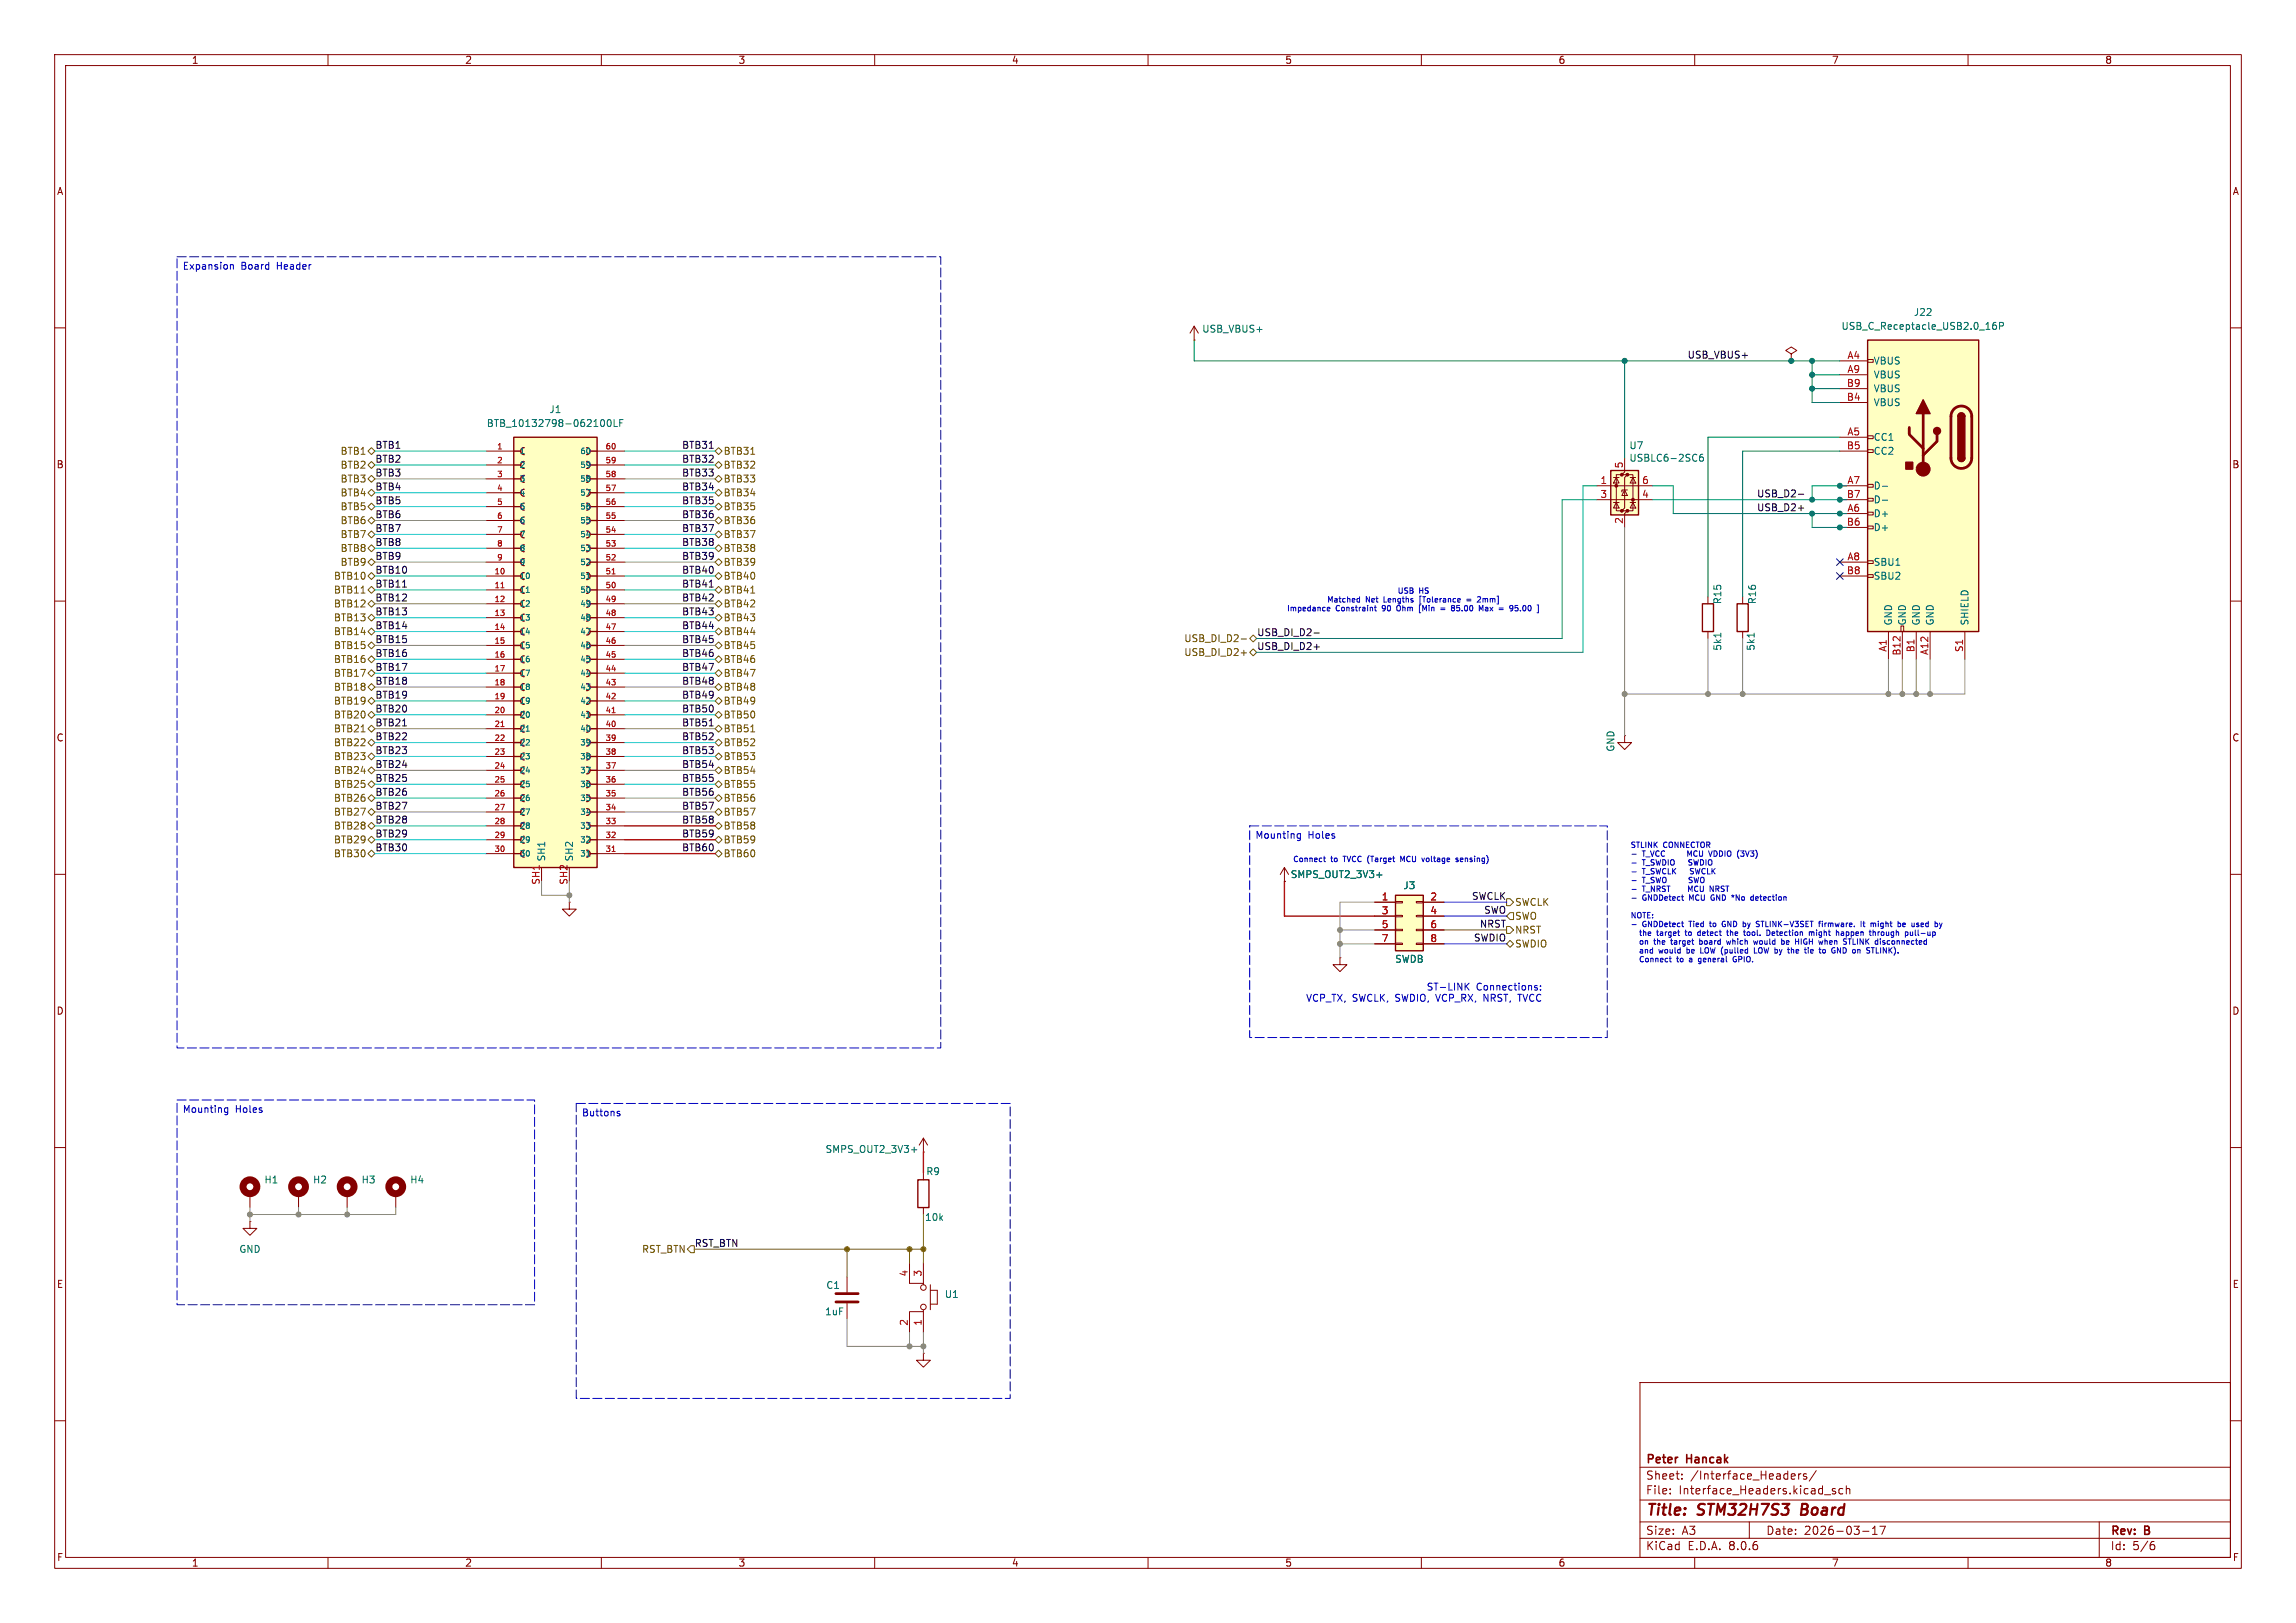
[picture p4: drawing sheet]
<svg xmlns="http://www.w3.org/2000/svg" width="420mm" height="297mm" viewBox="0 0 420 297" stroke-linecap="round" stroke-linejoin="round" font-family="sans-serif">
<defs><g id="words">
<g font-size="2.8" fill="#840000">
<text x="301" y="277.9">Title:</text>
<text x="310.6" y="277.9">STM32H7S3</text>
<text x="330.3" y="277.9">Board</text>
</g>
<g font-size="2.1" fill="#840000">
<text x="301" y="268.2">Peter</text>
<text x="308.6" y="268.2">Hancak</text>
<text x="301" y="273.7">File:</text>
<text x="301" y="271">Sheet:</text>
<text x="307.1" y="273.7">Interface_Headers.kicad_sch</text>
<text x="309.2" y="271">/Interface_Headers/</text>
<text x="301" y="281.1">Size:</text>
<text x="307.6" y="281.1">A3</text>
<text x="323" y="281.1">Date:</text>
<text x="330" y="281.1">2026-03-17</text>
<text x="386" y="281.3">Rev:</text>
<text x="392.4" y="281.3">B</text>
<text x="301" y="283.9">KiCad</text>
<text x="308.7" y="283.9">E.D.A.</text>
<text x="316.3" y="283.9">8.0.6</text>
<text x="386" y="283.9">Id:</text>
<text x="390.1" y="283.9">5/6</text>
</g>
<g font-size="1.8" fill="#840000">
<text x="35" y="11.9">1</text>
<text x="85" y="11.9">2</text>
<text x="135" y="11.9">3</text>
<text x="185" y="11.9">4</text>
<text x="235" y="11.9">5</text>
<text x="285" y="11.9">6</text>
<text x="335" y="11.9">7</text>
<text x="385" y="11.9">8</text>
<text x="10.3" y="35.9">A</text>
<text x="408.3" y="35.9">A</text>
<text x="10.3" y="85.9">B</text>
<text x="408.2" y="85.9">B</text>
<text x="10.3" y="135.9">C</text>
<text x="408.2" y="135.9">C</text>
<text x="10.3" y="185.9">D</text>
<text x="408.2" y="185.9">D</text>
<text x="10.3" y="235.9">E</text>
<text x="408.3" y="235.9">E</text>
<text x="10.3" y="285.9">F</text>
<text x="35" y="286.9">1</text>
<text x="85" y="286.9">2</text>
<text x="135" y="286.9">3</text>
<text x="185" y="286.9">4</text>
<text x="235" y="286.9">5</text>
<text x="285" y="286.9">6</text>
<text x="335" y="286.9">7</text>
<text x="385" y="286.9">8</text>
<text x="408.3" y="285.9">F</text>
</g>
<g font-size="1.8" fill="#0000c2">
<text x="33.3" y="49.7">Expansion</text>
<text x="44.1" y="49.7">Board</text>
<text x="50.7" y="49.7">Header</text>
<text x="229.6" y="153.8">Mounting</text>
<text x="239.3" y="153.8">Holes</text>
<text x="238.8" y="183.4">VCP_TX, SWCLK, SWDIO, VCP_RX,</text>
<text x="260.9" y="181.3">ST-LINK</text>
<text x="270" y="181.3">Connections:</text>
<text x="271.9" y="183.4">NRST,</text>
<text x="278.4" y="183.4">TVCC</text>
<text x="33.3" y="204">Mounting</text>
<text x="43" y="204">Holes</text>
<text x="106.4" y="204.6">Buttons</text>
</g>
<g font-size="1.8" fill="#006464">
<text x="350" y="58">J22</text>
<text x="219.8" y="61.1">USB_VBUS+</text>
<text x="336.8" y="60.6">USB_C_Receptacle_USB2.0_16P</text>
<text x="342.6" y="66.9">VBUS</text>
<text x="342.6" y="69.4">VBUS</text>
<text x="342.6" y="72">VBUS</text>
<text x="100.4" y="75.8">J1</text>
<text x="342.6" y="74.5">VBUS</text>
<text x="88.9" y="78.3">BTB_10132798-062100LF</text>
<text x="298" y="82.4">U7</text>
<text x="342.6" y="80.9">CC1</text>
<text x="342.6" y="83.4">CC2</text>
<text x="298" y="84.7">USBLC6-2SC6</text>
<text x="342.6" y="89.8">D-</text>
<text x="342.6" y="94.8">D+</text>
<text x="342.6" y="92.3">D-</text>
<text x="342.6" y="97.4">D+</text>
<text x="342.6" y="103.7">SBU1</text>
<text x="342.6" y="106.3">SBU2</text>
<text x="315.1" y="110.7" transform="rotate(-90 315.1 110.7)">R15</text>
<text x="321.4" y="110.7" transform="rotate(-90 321.4 110.7)">R16</text>
<text x="315.1" y="119.2" transform="rotate(-90 315.1 119.2)">5k1</text>
<text x="321.2" y="119.2" transform="rotate(-90 321.2 119.2)">5k1</text>
<text x="346.3" y="114.6" transform="rotate(-90 346.3 114.6)">GND</text>
<text x="348.8" y="114.6" transform="rotate(-90 348.8 114.6)">GND</text>
<text x="351.4" y="114.6" transform="rotate(-90 351.4 114.6)">GND</text>
<text x="353.9" y="114.6" transform="rotate(-90 353.9 114.6)">GND</text>
<text x="360.3" y="114.6" transform="rotate(-90 360.3 114.6)">SHIELD</text>
<text x="295.5" y="137.7" transform="rotate(-90 295.5 137.7)">GND</text>
<text x="99.9" y="157.7" transform="rotate(-90 99.9 157.7)">SH1</text>
<text x="105" y="157.7" transform="rotate(-90 105 157.7)">SH2</text>
<text x="236" y="160.9">SMPS_OUT2_3V3+</text>
<text x="256.6" y="162.9">J3</text>
<text x="255.1" y="176.4">SWDB</text>
<text x="150.9" y="211.2">SMPS_OUT2_3V3+</text>
<text x="169.3" y="215.2">R9</text>
<text x="48.3" y="216.8">H1</text>
<text x="57.2" y="216.8">H2</text>
<text x="66" y="216.8">H3</text>
<text x="74.9" y="216.8">H4</text>
<text x="169.1" y="223.6">10k</text>
<text x="43.7" y="229.5">GND</text>
<text x="151.1" y="236.1">C1</text>
<text x="172.7" y="237.7">U1</text>
<text x="150.8" y="240.9">1uF</text>
</g>
<g font-size="1.8" fill="#0f0f0f">
<text x="308.6" y="65.7">USB_VBUS+</text>
<text x="68.6" y="82.2">BTB1</text>
<text x="124.7" y="82.2">BTB31</text>
<text x="68.6" y="87.3">BTB3</text>
<text x="68.6" y="89.8">BTB4</text>
<text x="68.6" y="84.7">BTB2</text>
<text x="124.7" y="84.7">BTB32</text>
<text x="124.7" y="87.3">BTB33</text>
<text x="124.7" y="89.8">BTB34</text>
<text x="68.6" y="94.9">BTB6</text>
<text x="68.6" y="92.4">BTB5</text>
<text x="124.7" y="94.9">BTB36</text>
<text x="124.7" y="92.4">BTB35</text>
<text x="321.3" y="93.6">USB_D2+</text>
<text x="321.3" y="91.1">USB_D2-</text>
<text x="68.6" y="100">BTB8</text>
<text x="68.6" y="97.4">BTB7</text>
<text x="124.7" y="97.4">BTB37</text>
<text x="124.7" y="100">BTB38</text>
<text x="68.6" y="107.6">BTB11</text>
<text x="68.6" y="105.1">BTB10</text>
<text x="68.6" y="102.5">BTB9</text>
<text x="124.7" y="102.5">BTB39</text>
<text x="124.7" y="107.6">BTB41</text>
<text x="124.7" y="105.1">BTB40</text>
<text x="68.6" y="110.1">BTB12</text>
<text x="68.6" y="112.7">BTB13</text>
<text x="124.7" y="112.7">BTB43</text>
<text x="124.7" y="110.1">BTB42</text>
<text x="68.6" y="117.8">BTB15</text>
<text x="68.6" y="115.2">BTB14</text>
<text x="124.7" y="115.2">BTB44</text>
<text x="124.7" y="117.8">BTB45</text>
<text x="229.9" y="116.5">USB_DI_D2-</text>
<text x="229.9" y="119">USB_DI_D2+</text>
<text x="68.6" y="120.3">BTB16</text>
<text x="68.6" y="125.4">BTB18</text>
<text x="68.6" y="122.8">BTB17</text>
<text x="124.7" y="122.8">BTB47</text>
<text x="124.7" y="120.3">BTB46</text>
<text x="124.7" y="125.4">BTB48</text>
<text x="68.6" y="127.9">BTB19</text>
<text x="68.6" y="130.5">BTB20</text>
<text x="124.7" y="127.9">BTB49</text>
<text x="124.7" y="130.5">BTB50</text>
<text x="68.6" y="135.5">BTB22</text>
<text x="68.6" y="133">BTB21</text>
<text x="124.7" y="135.5">BTB52</text>
<text x="124.7" y="133">BTB51</text>
<text x="68.6" y="143.2">BTB25</text>
<text x="68.6" y="140.6">BTB24</text>
<text x="68.6" y="138.1">BTB23</text>
<text x="124.7" y="140.6">BTB54</text>
<text x="124.7" y="143.2">BTB55</text>
<text x="124.7" y="138.1">BTB53</text>
<text x="68.6" y="148.2">BTB27</text>
<text x="68.6" y="145.7">BTB26</text>
<text x="124.7" y="148.2">BTB57</text>
<text x="124.7" y="145.7">BTB56</text>
<text x="68.6" y="155.9">BTB30</text>
<text x="68.6" y="150.8">BTB28</text>
<text x="68.6" y="153.3">BTB29</text>
<text x="124.7" y="150.8">BTB58</text>
<text x="124.7" y="155.9">BTB60</text>
<text x="124.7" y="153.3">BTB59</text>
<text x="269.2" y="164.8">SWCLK</text>
<text x="271.4" y="167.3">SWO</text>
<text x="269.5" y="172.4">SWDIO</text>
<text x="270.6" y="169.8">NRST</text>
<text x="127" y="228.3">RST_BTN</text>
</g>
<g font-size="1.8" fill="#a90000">
<text x="337.8" y="65.8">A4</text>
<text x="337.7" y="70.9">B9</text>
<text x="337.8" y="68.3">A9</text>
<text x="337.7" y="73.4">B4</text>
<text x="337.7" y="82.3">B5</text>
<text x="337.8" y="79.8">A5</text>
<text x="292.7" y="88.6">1</text>
<text x="296.9" y="85.8" transform="rotate(-90 296.9 85.8)">5</text>
<text x="300.3" y="88.6">6</text>
<text x="337.8" y="88.6">A7</text>
<text x="292.7" y="91.2">3</text>
<text x="296.9" y="96" transform="rotate(-90 296.9 96)">2</text>
<text x="300.3" y="91.2">4</text>
<text x="337.7" y="91.2">B7</text>
<text x="337.8" y="93.7">A6</text>
<text x="337.7" y="96.3">B6</text>
<text x="337.7" y="105.2">B8</text>
<text x="337.8" y="102.6">A8</text>
<text x="345.2" y="119.4" transform="rotate(-90 345.2 119.4)">A1</text>
<text x="350.3" y="119.5" transform="rotate(-90 350.3 119.5)">B1</text>
<text x="352.8" y="120" transform="rotate(-90 352.8 120)">A12</text>
<text x="359.2" y="119.4" transform="rotate(-90 359.2 119.4)">S1</text>
<text x="347.7" y="120.1" transform="rotate(-90 347.7 120.1)">B12</text>
<text x="98.8" y="162" transform="rotate(-90 98.8 162)">SH1</text>
<text x="103.9" y="162" transform="rotate(-90 103.9 162)">SH2</text>
<text x="252.7" y="164.8">1</text>
<text x="252.7" y="167.4">3</text>
<text x="261.5" y="164.8">2</text>
<text x="261.5" y="167.4">4</text>
<text x="252.7" y="169.9">5</text>
<text x="252.7" y="172.5">7</text>
<text x="261.5" y="169.9">6</text>
<text x="261.5" y="172.5">8</text>
<text x="166.1" y="233.7" transform="rotate(-90 166.1 233.7)">4</text>
<text x="168.7" y="233.7" transform="rotate(-90 168.7 233.7)">3</text>
<text x="166.1" y="242.7" transform="rotate(-90 166.1 242.7)">2</text>
<text x="168.7" y="242.7" transform="rotate(-90 168.7 242.7)">1</text>
</g>
<g font-size="1.8" fill="#725600">
<text x="62.2" y="83.4">BTB1</text>
<text x="132.3" y="83.4">BTB31</text>
<text x="62.2" y="88.5">BTB3</text>
<text x="62.2" y="86">BTB2</text>
<text x="132.3" y="86">BTB32</text>
<text x="132.3" y="88.5">BTB33</text>
<text x="62.2" y="93.6">BTB5</text>
<text x="62.2" y="91">BTB4</text>
<text x="132.3" y="93.6">BTB35</text>
<text x="132.3" y="91">BTB34</text>
<text x="62.2" y="98.7">BTB7</text>
<text x="62.2" y="101.2">BTB8</text>
<text x="62.2" y="96.1">BTB6</text>
<text x="132.3" y="101.2">BTB38</text>
<text x="132.3" y="98.7">BTB37</text>
<text x="132.3" y="96.1">BTB36</text>
<text x="61" y="106.3">BTB10</text>
<text x="62.2" y="103.7">BTB9</text>
<text x="132.3" y="106.3">BTB40</text>
<text x="132.3" y="103.7">BTB39</text>
<text x="61" y="113.9">BTB13</text>
<text x="61" y="111.4">BTB12</text>
<text x="61" y="108.8">BTB11</text>
<text x="132.3" y="108.8">BTB41</text>
<text x="132.3" y="113.9">BTB43</text>
<text x="132.3" y="111.4">BTB42</text>
<text x="61" y="119">BTB15</text>
<text x="61" y="116.4">BTB14</text>
<text x="132.3" y="119">BTB45</text>
<text x="132.3" y="116.4">BTB44</text>
<text x="216.5" y="117.7">USB_DI_D2-</text>
<text x="61" y="121.5">BTB16</text>
<text x="61" y="124.1">BTB17</text>
<text x="132.3" y="121.5">BTB46</text>
<text x="132.3" y="124.1">BTB47</text>
<text x="216.5" y="120.2">USB_DI_D2+</text>
<text x="61" y="126.6">BTB18</text>
<text x="61" y="129.1">BTB19</text>
<text x="61" y="131.7">BTB20</text>
<text x="132.3" y="131.7">BTB50</text>
<text x="132.3" y="126.6">BTB48</text>
<text x="132.3" y="129.1">BTB49</text>
<text x="61" y="134.2">BTB21</text>
<text x="61" y="136.8">BTB22</text>
<text x="132.3" y="136.8">BTB52</text>
<text x="132.3" y="134.2">BTB51</text>
<text x="61" y="139.3">BTB23</text>
<text x="61" y="141.8">BTB24</text>
<text x="132.3" y="139.3">BTB53</text>
<text x="132.3" y="141.8">BTB54</text>
<text x="61" y="146.9">BTB26</text>
<text x="61" y="149.5">BTB27</text>
<text x="61" y="144.4">BTB25</text>
<text x="132.3" y="146.9">BTB56</text>
<text x="132.3" y="144.4">BTB55</text>
<text x="132.3" y="149.5">BTB57</text>
<text x="61" y="154.5">BTB29</text>
<text x="61" y="152">BTB28</text>
<text x="132.3" y="154.5">BTB59</text>
<text x="132.3" y="152">BTB58</text>
<text x="61" y="157.1">BTB30</text>
<text x="132.3" y="157.1">BTB60</text>
<text x="277.1" y="166">SWCLK</text>
<text x="277.1" y="173.6">SWDIO</text>
<text x="277.1" y="171">NRST</text>
<text x="277.1" y="168.5">SWO</text>
<text x="117.4" y="229.5">RST_BTN</text>
</g>
<g font-size="1.4" fill="#a90000">
<text x="90.8" y="82.3">1</text>
<text x="110.7" y="82.3">60</text>
<text x="90.8" y="84.8">2</text>
<text x="90.8" y="87.4">3</text>
<text x="90.8" y="89.9">4</text>
<text x="110.7" y="89.9">57</text>
<text x="110.7" y="87.4">58</text>
<text x="110.7" y="84.8">59</text>
<text x="90.8" y="92.5">5</text>
<text x="90.8" y="95">6</text>
<text x="110.7" y="95">55</text>
<text x="110.7" y="92.5">56</text>
<text x="90.8" y="97.5">7</text>
<text x="90.8" y="100.1">8</text>
<text x="110.7" y="100.1">53</text>
<text x="110.7" y="97.5">54</text>
<text x="90.3" y="105.2">10</text>
<text x="90.3" y="107.7">11</text>
<text x="90.8" y="102.6">9</text>
<text x="110.7" y="107.7">50</text>
<text x="110.7" y="105.2">51</text>
<text x="110.7" y="102.6">52</text>
<text x="90.3" y="110.2">12</text>
<text x="90.3" y="112.8">13</text>
<text x="110.7" y="112.8">48</text>
<text x="110.7" y="110.2">49</text>
<text x="90.3" y="115.3">14</text>
<text x="90.3" y="117.9">15</text>
<text x="110.7" y="117.9">46</text>
<text x="110.7" y="115.3">47</text>
<text x="90.3" y="120.4">16</text>
<text x="90.3" y="122.9">17</text>
<text x="90.3" y="125.5">18</text>
<text x="110.7" y="125.5">43</text>
<text x="110.7" y="122.9">44</text>
<text x="110.7" y="120.4">45</text>
<text x="90.3" y="128">19</text>
<text x="90.3" y="130.6">20</text>
<text x="110.7" y="130.6">41</text>
<text x="110.7" y="128">42</text>
<text x="90.3" y="133.1">21</text>
<text x="90.3" y="135.6">22</text>
<text x="110.7" y="135.6">39</text>
<text x="110.7" y="133.1">40</text>
<text x="90.3" y="138.2">23</text>
<text x="90.3" y="140.7">24</text>
<text x="90.3" y="143.3">25</text>
<text x="110.7" y="143.3">36</text>
<text x="110.7" y="140.7">37</text>
<text x="110.7" y="138.2">38</text>
<text x="90.3" y="145.8">26</text>
<text x="90.3" y="148.3">27</text>
<text x="110.7" y="148.3">34</text>
<text x="110.7" y="145.8">35</text>
<text x="90.3" y="150.9">28</text>
<text x="90.3" y="153.4">29</text>
<text x="90.3" y="156">30</text>
<text x="110.7" y="156">31</text>
<text x="110.7" y="153.4">32</text>
<text x="110.7" y="150.9">33</text>
</g>
<g font-size="1.4" fill="#006464">
<text x="95" y="83.3">1</text>
<text x="106" y="83.3">60</text>
<text x="95" y="85.8">2</text>
<text x="95" y="88.4">3</text>
<text x="106" y="88.4">58</text>
<text x="106" y="85.8">59</text>
<text x="95" y="90.9">4</text>
<text x="95" y="93.4">5</text>
<text x="95" y="96">6</text>
<text x="106" y="96">55</text>
<text x="106" y="93.4">56</text>
<text x="106" y="90.9">57</text>
<text x="95" y="98.5">7</text>
<text x="95" y="101.1">8</text>
<text x="106" y="101.1">53</text>
<text x="106" y="98.5">54</text>
<text x="95" y="106.1">10</text>
<text x="95" y="103.6">9</text>
<text x="106" y="106.1">51</text>
<text x="106" y="103.6">52</text>
<text x="95" y="108.7">11</text>
<text x="95" y="111.2">12</text>
<text x="95" y="113.8">13</text>
<text x="106" y="113.8">48</text>
<text x="106" y="111.2">49</text>
<text x="106" y="108.7">50</text>
<text x="95" y="116.3">14</text>
<text x="95" y="118.8">15</text>
<text x="106" y="118.8">46</text>
<text x="106" y="116.3">47</text>
<text x="95" y="121.4">16</text>
<text x="95" y="123.9">17</text>
<text x="106" y="123.9">44</text>
<text x="106" y="121.4">45</text>
<text x="95" y="126.5">18</text>
<text x="95" y="129">19</text>
<text x="95" y="131.5">20</text>
<text x="106" y="131.5">41</text>
<text x="106" y="129">42</text>
<text x="106" y="126.5">43</text>
<text x="95" y="134.1">21</text>
<text x="95" y="136.6">22</text>
<text x="106" y="136.6">39</text>
<text x="106" y="134.1">40</text>
<text x="95" y="139.2">23</text>
<text x="95" y="141.7">24</text>
<text x="106" y="141.7">37</text>
<text x="106" y="139.2">38</text>
<text x="95" y="144.2">25</text>
<text x="95" y="146.8">26</text>
<text x="95" y="149.3">27</text>
<text x="106" y="149.3">34</text>
<text x="106" y="146.8">35</text>
<text x="106" y="144.2">36</text>
<text x="95" y="151.9">28</text>
<text x="95" y="154.4">29</text>
<text x="106" y="154.4">32</text>
<text x="106" y="151.9">33</text>
<text x="95" y="156.9">30</text>
<text x="106" y="156.9">31</text>
</g>
<g font-size="1.4" fill="#0000c2">
<text x="235.3" y="112.1">Impedance</text>
<text x="242.7" y="110.5">Matched</text>
<text x="244.3" y="112.1">Constraint</text>
<text x="249.8" y="110.5">Net</text>
<text x="253" y="112.1">90</text>
<text x="253.3" y="110.5">Lengths</text>
<text x="255.6" y="108.9">USB</text>
<text x="256" y="112.1">Ohm</text>
<text x="259.6" y="108.9">HS</text>
<text x="260.1" y="110.5">[Tolerance</text>
<text x="260.3" y="112.1">[Min</text>
<text x="264.5" y="112.1">=</text>
<text x="266.7" y="112.1">85.00</text>
<text x="271.2" y="110.5">2mm]</text>
<text x="272" y="112.1">Max</text>
<text x="275.9" y="112.1">=</text>
<text x="278.2" y="112.1">95.00</text>
<text x="298.2" y="155.4">STLINK</text>
<text x="304.3" y="155.4">CONNECTOR</text>
<text x="236.4" y="158">Connect</text>
<text x="243.4" y="158">to</text>
<text x="245.9" y="158">TVCC (Target</text>
<text x="256.9" y="158">MCU</text>
<text x="261.1" y="158">voltage</text>
<text x="267.5" y="158">sensing)</text>
<text x="300.5" y="157">T_VCC</text>
<text x="300.5" y="158.6">T_SWDIO</text>
<text x="300.5" y="160.2">T_SWCLK</text>
<text x="300.5" y="161.8">T_SWO</text>
<text x="309.7" y="158.6">SWDIO</text>
<text x="309.9" y="157">MCU</text>
<text x="309.9" y="160.2">SWCLK</text>
<text x="310.2" y="161.8">SWO</text>
<text x="314.1" y="157">VDDIO</text>
<text x="319.5" y="157">(3V3)</text>
<text x="300.5" y="163.4">T_NRST</text>
<text x="300.5" y="165">GNDDetect</text>
<text x="309.2" y="165">MCU</text>
<text x="309.8" y="163.4">MCU</text>
<text x="313.4" y="165">GND *No</text>
<text x="314" y="163.4">NRST</text>
<text x="321.2" y="165">detection</text>
<text x="298.2" y="168.2">NOTE:</text>
<text x="300.2" y="171.5">the</text>
<text x="300.2" y="173.1">on</text>
<text x="300.5" y="169.9">GNDDetect</text>
<text x="303.1" y="173.1">the</text>
<text x="303.6" y="171.5">target</text>
<text x="306.4" y="173.1">target</text>
<text x="309" y="171.5">to</text>
<text x="309.2" y="169.9">Tied</text>
<text x="311.5" y="171.5">detect</text>
<text x="311.9" y="173.1">board</text>
<text x="313.3" y="169.9">to</text>
<text x="315.7" y="169.9">GND by</text>
<text x="317.1" y="173.1">which</text>
<text x="317.2" y="171.5">the</text>
<text x="320.5" y="171.5">tool.</text>
<text x="322.3" y="173.1">would</text>
<text x="322.5" y="169.9">STLINK-V3SET</text>
<text x="324.9" y="171.5">Detection</text>
<text x="327.6" y="173.1">be</text>
<text x="330.4" y="173.1">HIGH</text>
<text x="332.9" y="171.5">might</text>
<text x="334.2" y="169.9">firmware.</text>
<text x="335" y="173.1">when</text>
<text x="338.1" y="171.5">happen</text>
<text x="339.7" y="173.1">STLINK</text>
<text x="342.2" y="169.9">It</text>
<text x="344.2" y="169.9">might</text>
<text x="344.5" y="171.5">through</text>
<text x="345.8" y="173.1">disconnected</text>
<text x="349.4" y="169.9">be</text>
<text x="351.3" y="171.5">pull-up</text>
<text x="352.2" y="169.9">used</text>
<text x="300.2" y="174.7">and</text>
<text x="300.2" y="176.3">Connect</text>
<text x="304" y="174.7">would</text>
<text x="307.3" y="176.3">to</text>
<text x="309.3" y="174.7">be</text>
<text x="309.7" y="176.3">a</text>
<text x="311.7" y="176.3">general</text>
<text x="312.1" y="174.7">LOW (pulled</text>
<text x="318.3" y="176.3">GPIO.</text>
<text x="322.4" y="174.7">LOW by</text>
<text x="329.1" y="174.7">the</text>
<text x="332.4" y="174.7">tie</text>
<text x="335.4" y="174.7">to</text>
<text x="337.9" y="174.7">GND on</text>
<text x="344.7" y="174.7">STLINK).</text>
</g>
</g></defs>
<g fill="none" stroke="#840000" stroke-width=".18">
<path d="M10 10h400v277h-400zM12 12h396v273h-396zM60 10v2M110 10v2M160 10v2M210 10v2M260 10v2M310 10v2M360 10v2M10 60h2M408 60h2M10 110h2"/>
<path d="M408 110h2M10 160h2M408 160h2M10 210h2M45.7 218.4v2.6M54.6 218.4v2.6M63.5 218.4v2.6M72.4 218.4v2.6M408 210h2M45.7 223.5v1.3h1.3l-1.3 1.3-1.3-1.3h1.3M45.7 223.5h.1M154.9 233.7v2.8"/>
<path d="M154.9 238.5v2.8M166.4 234.8h2.5v.3M166.4 231.1v3.7M168.9 239.8v.2h-2.5M168.9 231.1v3.7M170.2 235.1v4.6M170.2 236.1h1.2v2.6h-1.2M10 260h2M166.4 240.1v3.7M168.9 240.1v3.7M300 253h108v32h-108zM408 260h2"/>
<path d="M300 278.5h108M300 274.5h108M300 268.5h108M305.5 273.2v.2M305.5 272.5v.1M307.7 270.5v.2M307.7 269.8v.1M320 278.5v3M328.3 269.8l.1 .2-.7 .2M329 269.7v1M329.4 269.7l-.2 .1-.2 .2M330.4 269.8l-.3-.1-.2 .2v.2l.5 .2v.3h-.5"/>
<path d="M332.2 269.1l-1.3 1.9M333.7 273.5h1.2M335.7 272.5l-.3-.1-.2 .2v.2l.5 .2v.3h-.5M337.1 272.5l-.4-.1-.3 .3v.4l.1 .2h.6M337.7 272.5l.2-.1 .4 .1 .1 .9M337.7 271.9v1.5M342.5 279.7l.4-.4v1.5M343.9 279.3h1l-.7 1.5M384 278.5v6.5M60 285v2M110 285v2M160 285v2"/>
<path d="M210 285v2M260 285v2M300 281.5h108M310 285v2M340.7 280.2h1.2M342.5 280.8h.9M360 285v2M393.6 282.7h.3l.3 .2-.1 .5-.5 .2M394 282.1l-.4 .1"/>
<circle cx="168.9" cy="235.6" r=".51"/>
<circle cx="168.9" cy="239.2" r=".51"/>
</g>
<path d="M329.7 275.2l-.3 2h.8" fill="none" stroke="#840000" stroke-width=".4"/>
<g fill="none" stroke="#840000" stroke-width="1.3">
<circle cx="45.7" cy="217.2" r="1.27"/>
<circle cx="54.6" cy="217.2" r="1.27"/>
<circle cx="63.5" cy="217.2" r="1.27"/>
<circle cx="72.4" cy="217.2" r="1.27"/>
</g>
<path d="M152.9 236.7h4.1M152.9 238.3h4.1" fill="none" stroke="#840000" stroke-width=".51"/>
<path d="M341.6 62.2h20.3v53.4h-20.3z" fill="#ffffc2"/>
<g fill="none" stroke="#840000" stroke-width=".18">
<path d="M218.4 59.7l-.7 1.3M218.4 59.7v2.5M218.4 59.7l.8 1.3M218.4 62.2h.1M336.5 66h5.1M336.5 68.6h5.1M336.5 73.7h5.1M336.5 71.1h5.1M341.6 65.8h1v.5h-1zM341.6 79.8h1v.5h-1zM336.5 80h5.1M336.5 94h5.1"/>
<path d="M336.5 88.9h5.1M336.5 82.6h5.1M336.5 96.5h5.1M336.5 91.4h5.1M341.6 96.3h1v.5h-1zM341.6 93.7h1v.5h-1zM341.6 91.2h1v.5h-1zM341.6 88.6h1v.6h-1zM341.6 82.3h1v.5h-1zM336.5 102.9h5.1M336.5 105.4h5.1M341.6 105.2h1v.5h-1z"/>
<path d="M341.6 102.6h1v.5h-1zM345.4 115.6v5.1M347.7 114.6h.5v1h-.5zM348 115.6v5.1M350.5 115.6v5.1M353.1 115.6v5.1M359.4 115.6v5.1M168.9 210.8h.1M168.9 208.3v2.5M168.9 214.6v1.3M168.9 208.3l.8 1.3M168.9 208.3l-.8 1.3"/>
<path d="M168.9 221v1.2M168.9 247.6v1.3h-1.3l1.3 1.3 1.3-1.3h-1.3M168.9 247.6h.1"/>
</g>
<path d="M341.6 62.2h20.3v53.4h-20.3zM358.1 76.2a.64 .64 0 0 1 .7-.6 .64 .64 0 0 1 .6 .6M358.1 83.8a.64 .64 0 0 0 .7 .7 .64 .64 0 0 0 .6-.7M167.9 215.9h2v5.1h-2z" fill="none" stroke="#840000" stroke-width=".25"/>
<path d="M349.2 78.2v1.3l2.6 2.5M351.8 75.7v10.2M354.3 79.5v1.3l-2.5 2.5M357.4 74.9a1.91 1.91 0 0 1 2.1-.5 1.91 1.91 0 0 1 1.2 1.8v7.6a1.91 1.91 0 0 1-1.9 1.9 1.91 1.91 0 0 1-1.9-1.9v-7.7l.1-.7z" fill="none" stroke="#840000" stroke-width=".51"/>
<g fill="#840000" stroke="#840000" stroke-width=".25">
<path d="M358.1 83.8h1.3a.64 .64 0 0 1-.6 .7 .64 .64 0 0 1-.7-.7z"/>
<path d="M358.1 76.2h1.3v7.6h-1.3z"/>
<path d="M358.3 75.8a.64 .64 0 0 1 .7-.2 .64 .64 0 0 1 .4 .6h-1.3z"/>
<path d="M351.8 73.2l1.3 2.5h-2.6z"/>
<path d="M348.6 84.6h1.3v1.3h-1.3z"/>
<circle cx="354.3" cy="78.9" r=".63"/>
</g>
<circle cx="351.8" cy="85.9" r="1.27" fill="#840000" stroke="#840000" stroke-width=".18"/>
<path d="M365.1 59l-.4 .1a.86 .86 0 0 0 0 1.2l.5-.2v-.4l-.2-.2h-.3l-.2 .2M365.8 59.7l.6-.1 .1-.2-.1-.3-.6-.1v1.3M229.9 60.3h1M344.3 89h1M344.3 91.5h1M166.7 210.4h1" fill="none" stroke="#006464" stroke-width=".18"/>
<path d="M294.6 86.1h5.1v8.1h-5.1z" fill="#ffffc2"/>
<g fill="#840000" stroke="#840000" stroke-width=".18">
<circle cx="295.7" cy="88.9" r=".25"/>
<circle cx="296.7" cy="93.5" r=".25"/>
<circle cx="296.7" cy="86.9" r=".25"/>
<circle cx="297.7" cy="93.5" r=".25"/>
<circle cx="297.7" cy="86.9" r=".25"/>
<circle cx="298.7" cy="91.4" r=".25"/>
</g>
<g fill="none" stroke="#840000" stroke-width=".18">
<path d="M327.7 64.8l1-.7-1-.6-1.1 .6 1.1 .7v1.2M327.7 66h.1M292.1 91.4h10.2M292.1 88.9h10.2M295.1 91.9h1.1M295.1 87.4h1.1M295.7 87.4l.5 1h-1.1zM295.7 91.9l.5 1.1h-1.1zM296.7 86.9h-1v6.6h1M297.2 89.7l.5 1h-1zM297.2 83.8v2.6l-.5 .5h1l-.5 .5v5.6l-.5 .5h1l-.5 .5v2.5M297.7 89.7h-1v.3"/>
<path d="M297.7 86.9h1v6.6h-1M298.2 91.9h1M298.2 87.4h1M298.7 91.9l.5 1.1h-1zM298.7 87.4l.5 1h-1zM312.4 109.2v1.3M312.4 115.6v1.2M318.8 109.2v1.3M318.8 115.6v1.2M245.1 175.3v1.2h1.3l-1.3 1.3-1.3-1.3h1.3M245.1 175.3h.1"/>
</g>
<path d="M294.6 86.1h5.1v8.1h-5.1zM311.4 110.5h2v5.1h-2zM317.8 110.5h2v5.1h-2z" fill="none" stroke="#840000" stroke-width=".25"/>
<path d="M311.5 83.1l-.4 .1a.85 .85 0 0 0 0 1.2l.4-.1 .1-.4-.2-.3-.4 .1-.1 .2M314.8 115.9v.7M320.9 115.9v.7" fill="none" stroke="#006464" stroke-width=".18"/>
<path d="M255.3 163.8h5v10.2h-5z" fill="#ffffc2"/>
<g fill="none" stroke="#840000" stroke-width=".18">
<path d="M297.2 134.6v1.3h1.2l-1.2 1.3-1.3-1.3h1.3M297.2 134.6h.1M234.9 158.8l.8 1.2M234.9 158.8v2.5M234.9 158.8l-.7 1.2M234.9 161.3h.1M251.5 165.1h3.8M251.5 167.6h3.8M251.5 170.2h3.8M251.5 172.7h3.8M255.3 172.6h1.2v.2h-1.2zM255.3 170.1h1.2v.2h-1.2z"/>
<path d="M255.3 167.5h1.2v.3h-1.2zM255.3 165h1.2v.2h-1.2zM259.1 172.6h1.2v.2h-1.2zM259.1 170.1h1.2v.2h-1.2zM259.1 167.5h1.2v.3h-1.2zM259.1 165h1.2v.2h-1.2zM260.3 165.1h3.9M260.3 167.6h3.9M260.3 170.2h3.9M260.3 172.7h3.9"/>
</g>
<path d="M255.3 163.8h5v10.2h-5z" fill="none" stroke="#840000" stroke-width=".25"/>
<path d="M251.8 160.1h1" fill="none" stroke="#006464" stroke-width=".18"/>
<path d="M94 80h15.2v78.8h-15.2z" fill="#ffffc2"/>
<g fill="none" stroke="#840000" stroke-width=".25">
<path d="M94 80h15.2v78.8h-15.2zM94 97.8h1.2M94 95.3h1.2M94 92.7h1.2M94 90.2h1.2M94 87.6h1.2M94 85.1h1.2M94 82.6h1.2M107.9 97.8h1.3M107.9 95.3h1.3M107.9 92.7h1.3M107.9 90.2h1.3"/>
<path d="M107.9 87.6h1.3M107.9 85.1h1.3M107.9 82.6h1.3M94 118.1h1.2M94 115.6h1.2M94 113h1.2M94 110.5h1.2M94 108h1.2M94 105.4h1.2M94 102.9h1.2M94 100.3h1.2M107.3 104.8a.64 .64 0 0 1 .6 .6 .64 .64 0 0 1-.6 .6"/>
<path d="M107.9 118.1h1.3M107.9 115.6h1.3M107.9 113h1.3M107.9 110.5h1.3M107.9 108h1.3M107.9 105.4h1.3M107.9 102.9h1.3M107.9 100.3h1.3M94 138.4h1.2M94 135.9h1.2M94 133.4h1.2M94 130.8h1.2"/>
<path d="M94 128.3h1.2M94 125.7h1.2M94 123.2h1.2M94 120.7h1.2M107.3 130.2a.64 .64 0 0 1 .6 .6 .64 .64 0 0 1-.6 .6M107.9 138.4h1.3M107.9 135.9h1.3M107.9 133.4h1.3M107.9 130.8h1.3M107.9 128.3h1.3M107.9 125.7h1.3M107.9 123.2h1.3"/>
<path d="M107.9 120.7h1.3M94 156.2h1.2M94 153.7h1.2M94 151.1h1.2M94 148.6h1.2M94 146.1h1.2M94 143.5h1.2M94 141h1.2M107.3 155.6a.64 .64 0 0 1 .6 .6 .64 .64 0 0 1-.6 .6M107.9 156.2h1.3M107.9 153.7h1.3M107.9 151.1h1.3"/>
<path d="M107.9 148.6h1.3M107.9 146.1h1.3M107.9 143.5h1.3M107.9 141h1.3"/>
</g>
<g fill="none" stroke="#840000" stroke-width=".18">
<path d="M88.9 82.6h5.1M88.9 85.1h5.1M88.9 87.6h5.1M88.9 90.2h5.1M88.9 92.7h5.1M88.9 97.8h5.1M88.9 95.3h5.1M109.2 82.6h5.1M109.2 85.1h5.1M109.2 87.6h5.1M109.2 90.2h5.1M109.2 92.7h5.1"/>
<path d="M109.2 97.8h5.1M109.2 95.3h5.1M88.9 105.4h5.1M88.9 108h5.1M88.9 110.5h5.1M88.9 113h5.1M88.9 115.6h5.1M88.9 118.1h5.1M88.9 102.9h5.1M88.9 100.3h5.1M109.2 105.4h5.1M109.2 108h5.1"/>
<path d="M109.2 110.5h5.1M109.2 113h5.1M109.2 115.6h5.1M109.2 118.1h5.1M109.2 102.9h5.1M109.2 100.3h5.1M88.9 120.7h5.1M88.9 123.2h5.1M88.9 125.7h5.1M88.9 128.3h5.1M88.9 130.8h5.1M88.9 133.4h5.1"/>
<path d="M88.9 135.9h5.1M88.9 138.4h5.1M109.2 120.7h5.1M109.2 123.2h5.1M109.2 125.7h5.1M109.2 128.3h5.1M109.2 130.8h5.1M109.2 133.4h5.1M109.2 135.9h5.1M109.2 138.4h5.1M88.9 141h5.1M88.9 143.5h5.1"/>
<path d="M88.9 146.1h5.1M88.9 148.6h5.1M88.9 151.1h5.1M88.9 153.7h5.1M88.9 156.2h5.1M109.2 141h5.1M109.2 143.5h5.1M109.2 146.1h5.1M109.2 148.6h5.1M109.2 151.1h5.1M109.2 153.7h5.1M109.2 156.2h5.1"/>
<path d="M104.1 165.1v1.3h-1.2l1.2 1.2 1.3-1.2h-1.3M104.1 165.1h.1M234.9 161.3h.1M251.5 165.1h3.8M251.5 167.6h3.8M251.5 170.2h3.8M251.5 172.7h3.8M260.3 165.1h3.9M260.3 167.6h3.9M260.3 170.2h3.9M260.3 172.7h3.9"/>
</g>
<path d="M110.3 76.8a.79 .79 0 0 1 0 1.2M111.2 76.9l.2-.1a.68 .68 0 0 1 .4 .6 .68 .68 0 0 1-.4 .6l-.3-.4zM112.3 76.8v1.2h.6M113.4 77.4h.4M114 76.8h-.6v1.2M96.3 108.4h.5M107.3 105.9h.6M96.3 133.8h.5M107.3 131.3h.6M107.3 156.7h.6M251.8 160.1h1" fill="none" stroke="#006464" stroke-width=".18"/>
<path d="M91.6 107.6h.6M112 105h.5M91.6 133h.6M112 130.4h.5M112 155.8h.5" fill="none" stroke="#a90000" stroke-width=".18"/>
<g fill="none" stroke="#725600" stroke-width=".18">
<path d="M67.3 82.6l.6-.7 .7 .7-.7 .6zM67.3 87.6l.6-.6 .7 .6-.7 .7zM67.3 85.1l.6-.6 .7 .6-.7 .6zM67.3 90.2l.6-.7 .7 .7-.7 .6zM67.3 97.8l.6-.6 .7 .6-.7 .6zM67.3 95.3l.6-.7 .7 .7-.7 .6zM67.9 92.1l.7 .6-.7 .6-.6-.6zM130.8 97.8l.6-.6 .7 .6-.7 .6zM130.8 90.2l.6-.7 .7 .7-.7 .6zM130.8 82.6l.6-.7 .7 .7-.7 .6zM130.8 85.1l.6-.6 .7 .6-.7 .6zM130.8 87.6l.6-.6 .7 .6-.7 .7z"/>
<path d="M131.4 92.1l.7 .6-.7 .6-.6-.6zM131.4 94.6l.7 .7-.7 .6-.6-.6zM137.3 83.1h.8M66.1 108.5h.7M67.3 118.1l.6-.6 .7 .6-.7 .6zM67.3 113l.6-.6 .7 .6-.7 .7zM67.3 110.5l.6-.6 .7 .6-.7 .6zM67.3 105.4l.6-.6 .7 .6-.7 .6zM67.3 100.3l.6-.6 .7 .6-.7 .7zM67.3 108l.6-.7 .7 .7-.7 .6zM67.3 102.9l.6-.7 .7 .7-.7 .6zM67.9 114.9l.7 .7-.7 .6-.6-.6z"/>
<path d="M130.8 108l.6-.7 .7 .7-.7 .6zM130.8 100.3l.6-.6 .7 .6-.7 .7zM130.8 105.4l.6-.6 .7 .6-.7 .6zM130.8 102.9l.6-.7 .7 .7-.7 .6zM130.8 118.1l.6-.6 .7 .6-.7 .6zM130.8 110.5l.6-.6 .7 .6-.7 .6zM131.4 112.4l.7 .6-.7 .7-.6-.7zM131.4 114.9l.7 .7-.7 .6-.6-.6zM137.3 108.5h.8M227 119.5h1M227 116.9h1M228.6 119.4l.6-.7 .7 .7-.7 .6z"/>
<path d="M228.6 116.8l.6-.6 .7 .6-.7 .7zM66.1 133.9h.7M67.3 125.7l.6-.6 .7 .6-.7 .7zM67.3 120.7l.6-.7 .7 .7-.7 .6zM67.3 123.2l.6-.6 .7 .6-.7 .6zM67.3 135.9l.6-.6 .7 .6-.7 .6zM67.3 128.3l.6-.7 .7 .7-.7 .6zM67.3 130.8l.6-.6 .7 .6-.7 .6zM67.3 138.4l.6-.6 .7 .6-.7 .7zM67.9 132.7l.7 .7-.7 .6-.6-.6zM130.8 130.8l.6-.6 .7 .6-.7 .6zM130.8 125.7l.6-.6 .7 .6-.7 .7z"/>
<path d="M130.8 120.7l.6-.7 .7 .7-.7 .6zM130.8 123.2l.6-.6 .7 .6-.7 .6zM130.8 138.4l.6-.6 .7 .6-.7 .7zM130.8 133.4l.6-.7 .7 .7-.7 .6zM130.8 128.3l.6-.7 .7 .7-.7 .6zM131.4 135.3l.7 .6-.7 .6-.6-.6zM137.3 133.9h.8M67.3 146.1l.6-.7 .7 .7-.7 .6zM67.3 148.6l.6-.6 .7 .6-.7 .6zM67.3 153.7l.6-.7 .7 .7-.7 .6zM67.3 151.1l.6-.6 .7 .6-.7 .7zM67.3 141l.6-.7 .7 .7-.7 .6z"/>
<path d="M67.3 143.5l.6-.6 .7 .6-.7 .6zM67.9 155.6l.7 .6-.7 .6-.6-.6zM130.8 146.1l.6-.7 .7 .7-.7 .6zM130.8 143.5l.6-.6 .7 .6-.7 .6zM130.8 153.7l.6-.7 .7 .7-.7 .6zM130.8 148.6l.6-.6 .7 .6-.7 .6zM130.8 156.2l.6-.6 .7 .6-.7 .6zM130.8 151.1l.6-.6 .7 .6-.7 .7zM130.8 141l.6-.7 .7 .7-.7 .6zM275.6 164.5h.6l.7 .6-.7 .6h-.6zM275.6 169.5h.6l.7 .7-.7 .6h-.6zM276.2 172.1l.7 .6-.7 .7-.6-.7z"/>
<path d="M276.2 167h.7v1.3h-.7l-.6-.7zM126.4 228h.6v1.2h-.6l-.7-.6z"/>
</g>
<path d="M318.7 65h1M129.7 82h.8M329 93h.9M329 90.4h.9M73.6 107.4h.8M129.7 107.4h.8M240.4 115.8h.9M240.4 118.4h.9M73.6 132.8h.8M129.7 132.8h.8" fill="none" stroke="#0f0f0f" stroke-width=".18"/>
<g fill="none" stroke="#0000c2" stroke-width=".18">
<path d="M42.1 48.4v.9M42.1 48.5l.2-.1 .3 .1 .1 .8M242.8 111.5l.5-.1-.1-.2-.3-.1-.1 .2v.4h.4M248.4 109.5l.3 .1M248.7 109.2v1M248.7 110.1l-.3 .1M251.4 111.1h.4M251.5 110.8v.9l.3 .1M255.5 111.1v.6M259.9 110.7h-.3v1.4h.3M263.5 111.3h.8M263.5 111.6h.8"/>
<path d="M265.7 111.2h.2M265.9 111.2l.2 .4-.4 .2M266 111.2h-.1M267.1 109.6v.2l-.5 .1M268.3 109.7h.8M268.3 109.9h.8M270.3 109.3l.1-.1 .4 .1M270.6 110.8l.3 .7 .4-.7v1M270.8 109.6l-.6 .6h.6M276.2 111.2v-.3l.3-.1 .2 .2v.4M277.6 110.8h-.4l-.1 .5 .5-.1v.5l-.1 .1-.4-.1M237.3 153.3l.2 .1 .4-.1"/>
<path d="M237.9 152.6v1l-.3 .2h-.3M237.9 152.6h-.4l-.2 .1M242.1 157h.4M242.2 156.7v.8l.3 .2M256.6 157.4l-.4-.7v1M260.6 157l-.3 .7M266.7 157.1l-.2-.1-.2 .2 .1 .1 .3 .1v.2h-.4M298.5 156.3h.8M298.5 157.9h.8M298.5 159.5h.8M308.7 156.7v-1l.4 .7 .3-.7v1M308.9 158.3h.4"/>
<path d="M309.2 159.9h.4M309.2 159v.3l.4 .1M309.3 157.3h-.2l-.2 .2 .1 .2 .3 .1M313.8 155.7h-.3v1h.3M318.4 155.7h.6l-.3 .4M319 156.2v.4M268.7 179.9l-.7 .7M298.5 161.2h.8M298.5 162.8h.8M298.5 164.4h.8M298.5 169.2h.8M302.5 172.1h.4"/>
<path d="M303 170.5h.4M303.4 173.7l.2 .7M305.7 171.8v.9l.3 .1M306.7 175.4h.4M308.2 170.5h.4M308.3 170.2v.9l.3 .1M308.6 173.4v1M308.6 174.4h.3M309.3 175.4h-.2M309.4 175.6l-.4 .2 .1 .2h.3M309.5 160.6h-.5v.3l.4 .2 .1 .2-.2 .2h-.3M309.5 162.1l-.3 .8-.3-.8v1"/>
<path d="M310.6 170.6h.4M310.6 171.1h.4M310.9 175.4h.3M310.9 172.2l.3-.1 .2 .2-.1 .5h-.4M310.9 171.8v1M311 170.2v1M311.1 174.4h.5M311.2 176h-.3M311.2 175.4v.8l-.2 .2M312.7 168.9h.4M312.8 162.1l.6 1v-1M313.1 163.9l-.1 .3 .1 .4"/>
<path d="M315.3 168.6a.54 .54 0 0 0-.3 .5 .54 .54 0 0 0 .3 .5M315.8 172.1l.2 .7 .2-.5 .2 .5 .2-.7M316 170.2v.9l.2 .1M316.5 170.2v1M317 175.5a.4 .4 0 0 0 .1 .4 .4 .4 0 0 0 .5 0v-.3h-.2M319.6 170.6v.5l.2 .1 .3-.1M320.2 164.6l.2 .2 .3-.1M320.7 163.8v1M320.7 164.1h-.3l-.2 .2M320.9 173.4v1h.5M321.5 172.1l-.2 .7-.1-.5-.2 .5M321.7 168.6h.1"/>
<path d="M321.7 169.2l.1 .1-.1 .2M321.9 173.4l-.2 .2v.5a.33 .33 0 0 0 .4 .3M323.7 170.3v.7l-.3 .2M324.6 170.6l-.3-.1-.1 .2v.4h.4M324.6 170.8l-.4 .1M326.3 172.2v.5M327.2 172.3l-.1-.2-.3 .2v.5h.4M327.2 172.4l-.4 .1M328.7 173.7l-.2 .2v.4l.2 .1M329 174l-.5 .1M330 171.9l-.1 .5 .2 .4M331.1 170.5l.3 .2"/>
<path d="M331.3 173.7l.3 .1 .1 .2-.5 .1M331.4 170.7l.1-.2 .3 .1v.6M331.4 170.7v.5M331.6 174.4h-.3M332.3 170.5v.7M332.6 168.9h.4M333 168.6l-.2 .1v.9M333.3 168.6v.1M333.3 168.9v.7M336.8 171.1l.1 .1 .3-.1M336.8 170.6h.4v.6M337.2 173.4v1h.3"/>
<path d="M337.2 170.8l-.4 .2M337.7 170.5v1M337.7 171.1l.1 .1M337.8 170.5l-.1 .1M339 171.8v1h.4M340.4 168.6v1M340.8 168.9h.4M340.9 168.6v.8l.3 .2M343.5 170.5v.7M343.6 168.6v.1M343.6 168.9v.7M343.8 170.5l-.3 .2"/>
<path d="M344 173.4v1M345.2 172.2v.4l.2 .2M348.1 169.1l.1-.2 .3 .2-.4 .2M348.1 169.4l.1 .2 .3-.1M349.9 171.1l-.3 .1M349.9 170.5v.7M350.3 170.2v.9l.2 .1M350.9 170.2v.9M351.4 169.1l.1-.2 .4 .2M351.4 169.4l.1 .2 .3-.1M351.9 169.2l-.5 .1M268.2 180.5l.5 .7"/>
<path d="M280.8 180.7l.4 .2v.2l-.4 .1M280.8 180.4h.4M281.8 181.1v.1M281.8 180.4v.1M41.1 203.4l.2 .2 .4-.1M41.7 202.7v1.1l-.3 .2-.3-.1M41.7 202.8l-.4-.1-.2 .1M112.9 203.6l.5 .4-.2 .2-.3-.1M113.4 203.4h-.3l-.2 .1"/>
</g>
<path d="M32.4 47h139.7v144.8h-139.7zM228.6 151.1h65.4v38.8h-65.4zM32.4 201.3h65.4v37.5h-65.4zM105.4 201.9h79.4v54h-79.4z" fill="none" stroke="#0000c2" stroke-width=".18" stroke-dasharray="1.7 .6"/>
<g fill="none" stroke="#848484" stroke-width=".18">
<path d="M68.6 95.3h20.3M68.6 87.6h20.3M114.3 95.3h16.5M114.3 87.6h16.5M297.2 96.5v38.1M68.6 110.5h20.3M68.6 102.9h20.3M68.6 118.1h20.3M114.3 110.5h16.5M114.3 102.9h16.5M114.3 118.1h16.5M312.4 116.8v10.2"/>
<path d="M318.8 116.8v10.2M68.6 133.4h20.3M68.6 125.7h20.3M114.3 133.4h16.5M114.3 125.7h16.5M345.4 120.7v6.3M348 120.7v6.3M350.5 120.7v6.3M353.1 120.7v6.3M359.4 120.7v6.3h-62.2M68.6 141h20.3M68.6 148.6h20.3"/>
<path d="M114.3 146.1h16.5M114.3 141h16.5M114.3 148.6h16.5M99.1 161.3v2.5h5M104.1 161.3v3.8M245.1 172.7h6.4M245.1 170.2h6.4M251.5 165.1h-6.4v10.2M45.7 221v2.5M54.6 221v1.2M63.5 221v1.2M72.4 221v1.2h-26.7"/>
<path d="M154.9 241.3v5.1h14M166.4 243.8v2.6M168.9 243.8v3.8"/>
</g>
<g fill="none" stroke="#00c2c2" stroke-width=".18">
<path d="M68.6 97.8h20.3M68.6 90.2h20.3M68.6 92.7h20.3M68.6 85.1h20.3M68.6 82.6h20.3M114.3 97.8h16.5M114.3 90.2h16.5M114.3 92.7h16.5M114.3 85.1h16.5M114.3 82.6h16.5M68.6 105.4h20.3M68.6 108h20.3"/>
<path d="M68.6 100.3h20.3M68.6 113h20.3M68.6 115.6h20.3M114.3 105.4h16.5M114.3 108h16.5M114.3 100.3h16.5M114.3 113h16.5M114.3 115.6h16.5M68.6 130.8h20.3M68.6 138.4h20.3M68.6 135.9h20.3M68.6 128.3h20.3"/>
<path d="M68.6 120.7h20.3M68.6 123.2h20.3M114.3 130.8h16.5M114.3 138.4h16.5M114.3 135.9h16.5M114.3 128.3h16.5M114.3 120.7h16.5M114.3 123.2h16.5M68.6 143.5h20.3M68.6 151.1h20.3M68.6 156.2h20.3M68.6 153.7h20.3"/>
<path d="M68.6 146.1h20.3M114.3 143.5h16.5"/>
</g>
<path d="M114.3 151.1h16.5M114.3 156.2h16.5M114.3 153.7h16.5M234.9 161.3v6.3h16.6M168.9 210.8v3.8" fill="none" stroke="#f00" stroke-width=".25"/>
<path d="M264.2 170.2h11.4M127 228.6h41.9M154.9 228.6v5.1M166.4 228.6v2.5M168.9 222.2v8.9" fill="none" stroke="#848400" stroke-width=".18"/>
<path d="M218.4 62.2v3.8h118.1M297.2 66v17.8M331.5 66v7.7h5M331.5 68.6h5M331.5 71.1h5M336.5 80h-24.1v29.2M336.5 82.6h-17.7v26.6" fill="none" stroke="#009600" stroke-width=".18"/>
<path d="M292.1 91.4h-6.4v25.4h-55.8M292.1 88.9h-2.5v30.5h-59.7M302.3 91.4h35.5M302.3 88.9h3.8v5.1h31.7M331.5 94v2.5h6.3M337.8 88.9h-6.3v2.5" fill="none" stroke="#008484" stroke-width=".18"/>
<path d="M264.2 165.1h11.4M264.2 172.7h11.4M264.2 167.6h11.4" fill="none" stroke="#00f" stroke-width=".18"/>
<path d="M335.9 104.8l1.3 1.2M335.9 102.3l1.3 1.2M337.2 104.8l-1.3 1.2M337.2 102.3l-1.3 1.2" fill="none" stroke="#000084" stroke-width=".18"/>
<g fill="#848484" stroke="#848484" stroke-width=".18">
<circle cx="353.1" cy="127" r=".46"/>
<circle cx="318.8" cy="127" r=".46"/>
<circle cx="348" cy="127" r=".46"/>
<circle cx="345.4" cy="127" r=".46"/>
<circle cx="350.5" cy="127" r=".46"/>
<circle cx="312.4" cy="127" r=".46"/>
<circle cx="297.2" cy="127" r=".46"/>
<circle cx="245.1" cy="170.2" r=".46"/>
<circle cx="245.1" cy="172.7" r=".46"/>
<circle cx="168.9" cy="246.4" r=".46"/>
<circle cx="166.4" cy="246.4" r=".46"/>
<circle cx="54.6" cy="222.2" r=".46"/>
<circle cx="45.7" cy="222.2" r=".46"/>
<circle cx="104.1" cy="163.8" r=".46"/>
<circle cx="63.5" cy="222.2" r=".46"/>
</g>
<g fill="#008484" stroke="#008484" stroke-width=".18">
<circle cx="336.5" cy="91.4" r=".46"/>
<circle cx="336.5" cy="88.9" r=".46"/>
<circle cx="336.5" cy="96.5" r=".46"/>
<circle cx="336.5" cy="94" r=".46"/>
<circle cx="331.5" cy="91.4" r=".46"/>
<circle cx="331.5" cy="94" r=".46"/>
</g>
<g fill="#009600" stroke="#009600" stroke-width=".18">
<circle cx="327.7" cy="66" r=".46"/>
<circle cx="331.5" cy="68.6" r=".46"/>
<circle cx="331.5" cy="66" r=".46"/>
<circle cx="331.5" cy="71.1" r=".46"/>
<circle cx="297.2" cy="66" r=".46"/>
</g>
<g fill="#848400" stroke="#848400" stroke-width=".18">
<circle cx="166.4" cy="228.6" r=".46"/>
<circle cx="168.9" cy="228.6" r=".46"/>
<circle cx="154.9" cy="228.6" r=".46"/>
</g>
<use href="#words"/>
</svg>
